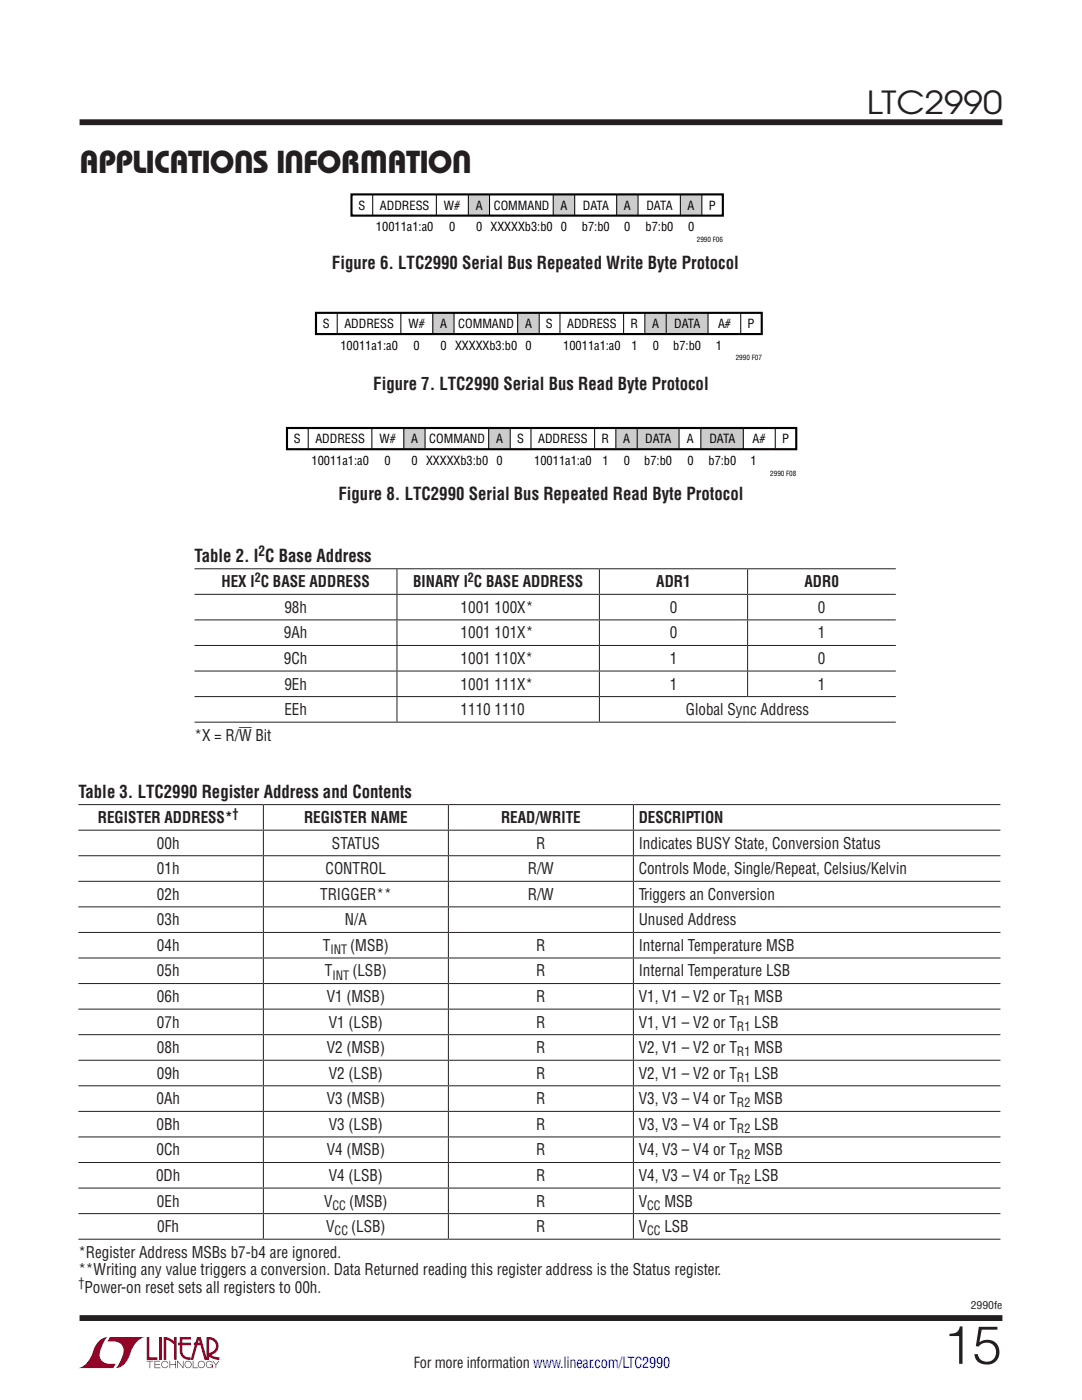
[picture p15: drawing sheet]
<svg xmlns="http://www.w3.org/2000/svg" width="216mm" height="279mm" viewBox="0 0 216 279" stroke-linecap="round" stroke-linejoin="round" font-family="sans-serif">
<defs><g id="words">
<text font-size="10.6" fill="#231f20" x="188.2" y="272.2">15</text>
<g font-size="6.3" fill="#231f20">
<text x="173" y="22.8">LTC2990</text>
<text x="15.9" y="34.5">Applications Information</text>
</g>
<g font-size="3.5" fill="#231f20">
<text x="66.2" y="53.7">Figure 6. LTC2990 Serial Bus Repeated Write Byte Protocol</text>
<text x="74.5" y="77.8">Figure 7. LTC2990 Serial Bus Read Byte Protocol</text>
<text x="67.5" y="99.8">Figure 8. LTC2990 Serial Bus Repeated Read Byte Protocol</text>
<text x="38.8" y="112.1">Table 2. I C Base Address</text>
<text x="15.6" y="159.2">Table 3. LTC2990 Register Address and Contents</text>
</g>
<g font-size="3.2" fill="#231f20">
<text x="44.2" y="117.2">HEX I C BASE ADDRESS</text>
<text x="82.4" y="117.2">BINARY I C BASE ADDRESS</text>
<text x="131" y="117.2">ADR1</text>
<text x="160.5" y="117.2">ADR0</text>
<text x="56.7" y="122.3">98h</text>
<text x="91.9" y="122.3">1001 100X*</text>
<text x="133.6" y="122.3">0</text>
<text x="163.2" y="122.3">0</text>
<text x="56.7" y="127.4">9Ah</text>
<text x="91.9" y="127.4">1001 101X*</text>
<text x="133.6" y="127.4">0</text>
<text x="163.2" y="127.4">1</text>
<text x="56.7" y="132.5">9Ch</text>
<text x="56.7" y="137.6">9Eh</text>
<text x="91.9" y="132.5">1001 110X*</text>
<text x="91.9" y="137.6">1001 111X*</text>
<text x="133.6" y="132.5">1</text>
<text x="133.6" y="137.6">1</text>
<text x="163.2" y="132.5">0</text>
<text x="163.2" y="137.6">1</text>
<text x="56.7" y="142.7">EEh</text>
<text x="91.9" y="142.7">1110 1110</text>
<text x="136.9" y="142.7">Global Sync Address</text>
<text x="38.8" y="147.8">*X = R/W Bit</text>
<text x="19.5" y="164.3">REGISTER ADDRESS*</text>
<text x="60.7" y="164.3">REGISTER NAME</text>
<text x="100" y="164.3">READ/WRITE</text>
<text x="127.4" y="164.3">DESCRIPTION</text>
<text x="31.3" y="169.4">00h</text>
<text x="66.2" y="169.4">STATUS</text>
<text x="107" y="169.4">R</text>
<text x="127.4" y="169.4">Indicates BUSY State, Conversion Status</text>
<text x="31.3" y="174.5">01h</text>
<text x="31.3" y="179.6">02h</text>
<text x="63.9" y="179.6">TRIGGER**</text>
<text x="65" y="174.5">CONTROL</text>
<text x="105.3" y="174.5">R/W</text>
<text x="105.3" y="179.6">R/W</text>
<text x="127.4" y="174.5">Controls Mode, Single/Repeat, Celsius/Kelvin</text>
<text x="127.4" y="179.6">Triggers an Conversion</text>
<text x="31.3" y="184.7">03h</text>
<text x="68.8" y="184.7">N/A</text>
<text x="127.4" y="184.7">Unused Address</text>
<text x="31.3" y="189.8">04h</text>
<text x="64.4" y="189.8">T</text>
<text x="69.9" y="189.8">(MSB)</text>
<text x="107" y="189.8">R</text>
<text x="127.4" y="189.8">Internal Temperature MSB</text>
<text x="31.3" y="194.9">05h</text>
<text x="64.8" y="194.9">T</text>
<text x="70.3" y="194.9">(LSB)</text>
<text x="107" y="194.9">R</text>
<text x="127.4" y="194.9">Internal Temperature LSB</text>
<text x="31.3" y="200">06h</text>
<text x="65.2" y="200">V1 (MSB)</text>
<text x="107" y="200">R</text>
<text x="127.5" y="200">V1, V1 – V2 or T</text>
<text x="150.5" y="200">MSB</text>
<text x="31.3" y="205.1">07h</text>
<text x="65.6" y="205.1">V1 (LSB)</text>
<text x="107" y="205.1">R</text>
<text x="127.4" y="205.1">V1, V1 – V2 or T</text>
<text x="150.5" y="205.1">LSB</text>
<text x="31.3" y="210.2">08h</text>
<text x="31.3" y="215.3">09h</text>
<text x="65.2" y="210.2">V2 (MSB)</text>
<text x="65.6" y="215.3">V2 (LSB)</text>
<text x="107" y="210.2">R</text>
<text x="107" y="215.3">R</text>
<text x="127.4" y="210.2">V2, V1 – V2 or T</text>
<text x="127.4" y="215.3">V2, V1 – V2 or T</text>
<text x="150.5" y="210.2">MSB</text>
<text x="150.5" y="215.3">LSB</text>
<text x="31.2" y="220.4">0Ah</text>
<text x="65.2" y="220.4">V3 (MSB)</text>
<text x="107" y="220.4">R</text>
<text x="127.4" y="220.4">V3, V3 – V4 or T</text>
<text x="150.5" y="220.4">MSB</text>
<text x="31.2" y="225.5">0Bh</text>
<text x="65.6" y="225.5">V3 (LSB)</text>
<text x="107" y="225.5">R</text>
<text x="127.4" y="225.5">V3, V3 – V4 or T</text>
<text x="150.5" y="225.5">LSB</text>
<text x="31.2" y="230.6">0Ch</text>
<text x="65.2" y="230.6">V4 (MSB)</text>
<text x="107" y="230.6">R</text>
<text x="127.4" y="230.6">V4, V3 – V4 or T</text>
<text x="150.5" y="230.6">MSB</text>
<text x="31.1" y="235.7">0Dh</text>
<text x="65.6" y="235.7">V4 (LSB)</text>
<text x="107" y="235.7">R</text>
<text x="127.4" y="235.7">V4, V3 – V4 or T</text>
<text x="150.5" y="235.7">LSB</text>
<text x="31.3" y="240.8">0Eh</text>
<text x="31.4" y="245.9">0Fh</text>
<text x="64.7" y="240.8">V</text>
<text x="65.1" y="245.9">V</text>
<text x="69.6" y="240.8">(MSB)</text>
<text x="70.1" y="245.9">(LSB)</text>
<text x="107" y="240.8">R</text>
<text x="107" y="245.9">R</text>
<text x="127.4" y="240.8">V</text>
<text x="127.4" y="245.9">V</text>
<text x="132.6" y="240.8">MSB</text>
<text x="132.6" y="245.9">LSB</text>
<text x="15.6" y="251">*Register Address MSBs b7-b4 are ignored.</text>
<text x="15.6" y="254.5">**Writing any value triggers a conversion. Data Returned reading this register address is the Status register.</text>
<text x="16.8" y="258.1">Power-on reset sets all registers to 00h.</text>
</g>
<text font-size="3" fill="#231f20" x="82.5" y="273.1">For more information www.linear.com/LTC2990</text>
<text font-size="2.8" fill="#231f20" x="51.6" y="110.9">2</text>
<g font-size="2.5">
<text x="71.5" y="41.9">S</text>
<text x="75.8" y="41.9">ADDRESS</text>
<text x="88.6" y="41.9">W#</text>
<text x="94.9" y="41.9">A</text>
<text x="98.5" y="41.9">COMMAND</text>
<text x="111.9" y="41.9">A</text>
<text x="116.3" y="41.9">DATA</text>
<text x="124.5" y="41.9">A</text>
<text x="129" y="41.9">DATA</text>
<text x="137.2" y="41.9">A</text>
<text x="141.4" y="41.9">P</text>
<text x="75" y="46.2">10011a1:a0</text>
<text x="89.6" y="46.2">0</text>
<text x="95" y="46.2">0 XXXXXb3:b0</text>
<text x="111.9" y="46.2">0</text>
<text x="116.1" y="46.2">b7:b0</text>
<text x="124.6" y="46.2">0</text>
<text x="128.8" y="46.2">b7:b0</text>
<text x="137.3" y="46.2">0</text>
<text x="64.4" y="65.5">S</text>
<text x="68.7" y="65.5">ADDRESS</text>
<text x="81.5" y="65.5">W#</text>
<text x="87.8" y="65.5">A</text>
<text x="91.4" y="65.5">COMMAND</text>
<text x="104.8" y="65.5">A</text>
<text x="108.9" y="65.5">S</text>
<text x="113.2" y="65.5">ADDRESS</text>
<text x="125.8" y="65.5">R</text>
<text x="130.1" y="65.5">A</text>
<text x="134.5" y="65.5">DATA</text>
<text x="143.3" y="65.5">A#</text>
<text x="149.2" y="65.5">P</text>
<text x="67.9" y="69.8">10011a1:a0</text>
<text x="82.5" y="69.8">0</text>
<text x="87.9" y="69.8">0 XXXXXb3:b0</text>
<text x="104.8" y="69.8">0</text>
<text x="112.4" y="69.8">10011a1:a0</text>
<text x="126" y="69.8">1</text>
<text x="130.2" y="69.8">0</text>
<text x="134.3" y="69.8">b7:b0</text>
<text x="142.9" y="69.8">1</text>
<text x="58.6" y="88.5">S</text>
<text x="62.9" y="88.5">ADDRESS</text>
<text x="75.7" y="88.5">W#</text>
<text x="82.1" y="88.5">A</text>
<text x="85.7" y="88.5">COMMAND</text>
<text x="99" y="88.5">A</text>
<text x="103.2" y="88.5">S</text>
<text x="107.4" y="88.5">ADDRESS</text>
<text x="120" y="88.5">R</text>
<text x="124.3" y="88.5">A</text>
<text x="128.7" y="88.5">DATA</text>
<text x="137" y="88.5">A</text>
<text x="141.5" y="88.5">DATA</text>
<text x="150.2" y="88.5">A#</text>
<text x="156.1" y="88.5">P</text>
<text x="62.2" y="92.8">10011a1:a0</text>
<text x="76.7" y="92.8">0</text>
<text x="82.1" y="92.8">0 XXXXXb3:b0</text>
<text x="99.1" y="92.8">0</text>
<text x="106.6" y="92.8">10011a1:a0</text>
<text x="120.2" y="92.8">1</text>
<text x="124.5" y="92.8">0</text>
<text x="128.6" y="92.8">b7:b0</text>
<text x="137.2" y="92.8">0</text>
<text x="141.4" y="92.8">b7:b0</text>
<text x="149.7" y="92.8">1</text>
</g>
<g font-size="2.5" fill="#231f20">
<text x="50.8" y="116.1">2</text>
<text x="93.4" y="116.1">2</text>
<text x="46.4" y="163.2">†</text>
<text x="65.9" y="190.4">INT</text>
<text x="66.4" y="195.5">INT</text>
<text x="147.1" y="200.6">R1</text>
<text x="147.1" y="205.7">R1</text>
<text x="147.1" y="210.8">R1</text>
<text x="147.1" y="215.9">R1</text>
<text x="147.1" y="221">R2</text>
<text x="147.1" y="226.1">R2</text>
<text x="147.1" y="231.2">R2</text>
<text x="147.1" y="236.3">R2</text>
<text x="66.4" y="241.4">CC</text>
<text x="129.1" y="241.4">CC</text>
<text x="66.8" y="246.5">CC</text>
<text x="129.1" y="246.5">CC</text>
<text x="15.6" y="256.9">†</text>
</g>
<text font-size="2.1" fill="#231f20" x="193.7" y="261.2">2990fe</text>
<g font-size="1.4">
<text x="139.1" y="48.3">2990 F06</text>
<text x="146.8" y="71.9">2990 F07</text>
<text x="153.7" y="94.9">2990 F08</text>
</g>
</g></defs>
<g fill="#900126">
<path d="M29.3 266.8h.5v4.1h1.6v.5h-2.1z"/>
<path d="M20 267.4l1-.5h.5h-.1a6.2 6.2 0 0 0-1.5 4 2.58 2.58 0 0 0 3.2 1.3l-.5 .8h-7a4.9 4.9 0 0 0 3.1-3.8l.4-.7z"/>
<path d="M21.9 266.9h7a4.9 4.9 0 0 0-3.1 3.7 3.2 3.2 0 0 1-2.7 2.4h.1a6.2 6.2 0 0 0 1.4-4.1 2.58 2.58 0 0 0-3.1-1.2z"/>
<path d="M31.8 266.8h.5v4.6h-.5z"/>
<path d="M32.7 266.8l1 .2 1 .7v-.9h.5v4.6h-.5v-3.1l-1.5-.9v4h-.5z"/>
<path d="M29.3 271.6h1.3v.1h-.6v1.3h-.2v-1.3h-.5z"/>
<path d="M30.8 271.6h1.2v.1h-1v.5h.9v.2h-.9v.5h1v.1h-1.2z"/>
<path d="M33.8 271.6h.2v.6h1v-.6h.1v1.4h-.1v-.6h-1v.6h-.2z"/>
<path d="M35.4 271.6h.1l1 1.2v-1.2h.1v1.4l-1.1-1.2v1.2h-.1z"/>
<path d="M38.5 271.6h.1v1.3h.9v.1h-1z"/>
<path d="M42.4 271.6h.1l.6 .7 .5-.7h.2l-.7 .8v.6h-.1v-.6z"/>
<path d="M35.9 266.8h2.2v.5h-1.7v.7h1.7v.5h-1.7v1.1a1.32 1.32 0 0 0 1.6 1.3v.5l1.3-4.6h.8l1.1 4.1v-4.1a1.84 1.84 0 0 1 2.3 1.4 1.84 1.84 0 0 1-1.4 2.2l.7 .4 1 .1v.5l-1.2-.2-1.1-.6v-.6a1.34 1.34 0 0 0 1.6-1.2 1.34 1.34 0 0 0-1.4-1.5v4.1h-.9l-.8-2.9h-1.3v-.5h1.2l-.2-.7-1.1 4.1a2.06 2.06 0 0 1-2.7-1.3v-1.6h-.4v-.5h.4z"/>
<path d="M37 271.8a.72 .72 0 0 1 1.2 .1 .72 .72 0 0 1-.4 1.1 .72 .72 0 0 1-1-.7h.2a.59 .59 0 0 0 .8 .5 .59 .59 0 0 0 .2-.9 .59 .59 0 0 0-1 .2v.2h-.2z"/>
<path d="M39.7 271.8a.72 .72 0 0 1 1.1 .1 .72 .72 0 0 1-.4 1.1 .72 .72 0 0 1-.9-.7h.1a.59 .59 0 0 0 .8 .5 .59 .59 0 0 0 .2-.9 .59 .59 0 0 0-1 .2v.2h-.1z"/>
<path d="M41.3 271.8a.72 .72 0 0 1 1.2 .2h-.2a.59 .59 0 0 0-.9-.1 .59 .59 0 0 0 .1 .9 .59 .59 0 0 0 .9-.4h-.5v-.1h.6v.7h-.1v-.3a.73 .73 0 0 1-1.1 .2 .73 .73 0 0 1 0-1.1z"/>
<path d="M32.4 271.8a.71 .71 0 0 1 1.2 .3h-.1a.59 .59 0 0 0-.9-.3 .59 .59 0 0 0-.1 1 .59 .59 0 0 0 .9-.3h.2a.73 .73 0 0 1-1.1 .4 .73 .73 0 0 1-.1-1.1z"/>
</g>
<path d="M15.9 24.4h184.1M15.9 263h184.1" fill="none" stroke="#231f20" stroke-width="1.2" stroke-linecap="butt"/>
<g fill="#ccc">
<path d="M86.3 62.4h4.3v4.3h-4.3z"/>
<path d="M103.3 62.4h4.2v4.3h-4.2z"/>
<path d="M128.7 62.4h12.6v4.3h-12.6z"/>
</g>
<path d="M63.1 62.4h88.9v4.3h-88.9z" fill="none" stroke="#000" stroke-width=".42"/>
<path d="M67.3 62.4v4.2M80 62.4v4.2M86.4 62.4v4.2M90.6 62.4v4.2M103.3 62.4v4.2M107.6 62.4v4.2M111.7 62.4v4.2M124.4 62.4v4.2M128.7 62.4v4.2M132.9 62.4v4.2M141.3 62.4v4.2M147.8 62.4v4.2" fill="none" stroke="#000" stroke-width=".2"/>
<g fill="#ccc">
<path d="M80.6 85.4h4.2v4.2h-4.2z"/>
<path d="M97.5 85.4h4.3v4.2h-4.3z"/>
<path d="M122.9 85.4h12.6v4.2h-12.6z"/>
<path d="M139.9 85.4h8.5v4.2h-8.5z"/>
</g>
<path d="M57.3 85.4h101.6v4.2h-101.6z" fill="none" stroke="#000" stroke-width=".42"/>
<g fill="none" stroke="#000" stroke-width=".2">
<path d="M61.5 85.4v4.2M74.2 85.4v4.2M80.6 85.4v4.2M84.8 85.4v4.2M97.5 85.4v4.2M101.8 85.4v4.2M106 85.4v4.2M118.7 85.4v4.2M122.9 85.4v4.2M127.1 85.4v4.2M135.5 85.4v4.2M139.8 85.4v4.2"/>
<path d="M148.3 85.4v4.2M154.7 85.4v4.2"/>
</g>
<g fill="none" stroke="#231f20" stroke-width=".2">
<path d="M38.8 118.6h140M38.8 113.5h140M79.2 113.6v4.9M79.2 118.7v4.9M119.6 113.6v4.9M119.6 118.7v4.9M149.2 113.6v4.9M149.2 118.7v4.9M38.8 123.7h140M38.8 128.8h140M38.8 133.9h140M38.8 139h140"/>
<path d="M79.2 123.8v4.9M79.2 128.9v4.9M79.2 134v4.9M79.2 139.1v4.9M119.6 123.8v4.9M119.6 128.9v4.9M119.6 134v4.9M119.6 139.1v4.9M149.2 123.8v4.9M149.2 128.9v4.9M149.2 134v4.9M38.8 144.1h140"/>
<path d="M15.6 165.7h184M15.6 170.8h184M15.6 175.9h184M15.6 160.6h184M52.6 160.7v4.9M52.6 165.8v4.9M52.6 170.9v4.9M52.6 176v4.9M89.5 160.7v4.9M89.5 165.8v4.9M89.5 170.9v4.9M89.5 176v4.9"/>
<path d="M126.4 160.7v4.9M126.4 165.8v4.9M126.4 170.9v4.9M126.4 176v4.9M15.6 181h184M15.6 186.1h184M15.6 191.2h184M15.6 196.3h184M52.6 181.1v4.9M52.6 186.2v4.9M52.6 191.3v4.9M52.6 196.4v4.9"/>
<path d="M89.5 181.1v4.9M89.5 186.2v4.9M89.5 191.3v4.9M89.5 196.4v4.9M126.4 181.1v4.9M126.4 186.2v4.9M126.4 191.3v4.9M126.4 196.4v4.9M15.6 201.4h184M15.6 206.5h184M15.6 211.6h184M15.6 216.7h184"/>
<path d="M52.6 201.5v4.9M52.6 206.6v4.9M52.6 211.7v4.9M52.6 216.8v4.9M89.5 201.5v4.9M89.5 206.6v4.9M89.5 211.7v4.9M89.5 216.8v4.9M126.4 201.5v4.9M126.4 206.6v4.9M126.4 211.7v4.9M126.4 216.8v4.9"/>
<path d="M15.6 221.8h184M15.6 226.9h184M15.6 232h184M15.6 237.1h184M52.6 221.9v4.9M52.6 227v4.9M52.6 232.1v4.9M52.6 237.2v4.9M89.5 221.9v4.9M89.5 227v4.9M89.5 232.1v4.9M89.5 237.2v4.9"/>
<path d="M126.4 221.9v4.9M126.4 227v4.9M126.4 232.1v4.9M126.4 237.2v4.9M15.6 242.2h184M15.6 247.3h184M52.6 242.3v4.9M89.5 242.3v4.9M126.4 242.3v4.9"/>
</g>
<g fill="#ccc">
<path d="M93.4 38.8h4.3v4.2h-4.3z"/>
<path d="M110.4 38.8h4.2v4.2h-4.2z"/>
<path d="M123.1 38.8h4.2v4.2h-4.2z"/>
<path d="M135.8 38.8h4.2v4.2h-4.2z"/>
</g>
<path d="M70.1 38.8h74.1v4.2h-74.1z" fill="none" stroke="#000" stroke-width=".42"/>
<path d="M74.4 38.8v4.1M87.1 38.8v4.1M93.5 38.8v4.1M97.7 38.8v4.1M110.4 38.8v4.1M114.7 38.8v4.1M123.1 38.8v4.1M127.3 38.8v4.1M135.8 38.8v4.1M140 38.8v4.1" fill="none" stroke="#000" stroke-width=".2"/>
<use href="#words"/>
</svg>
